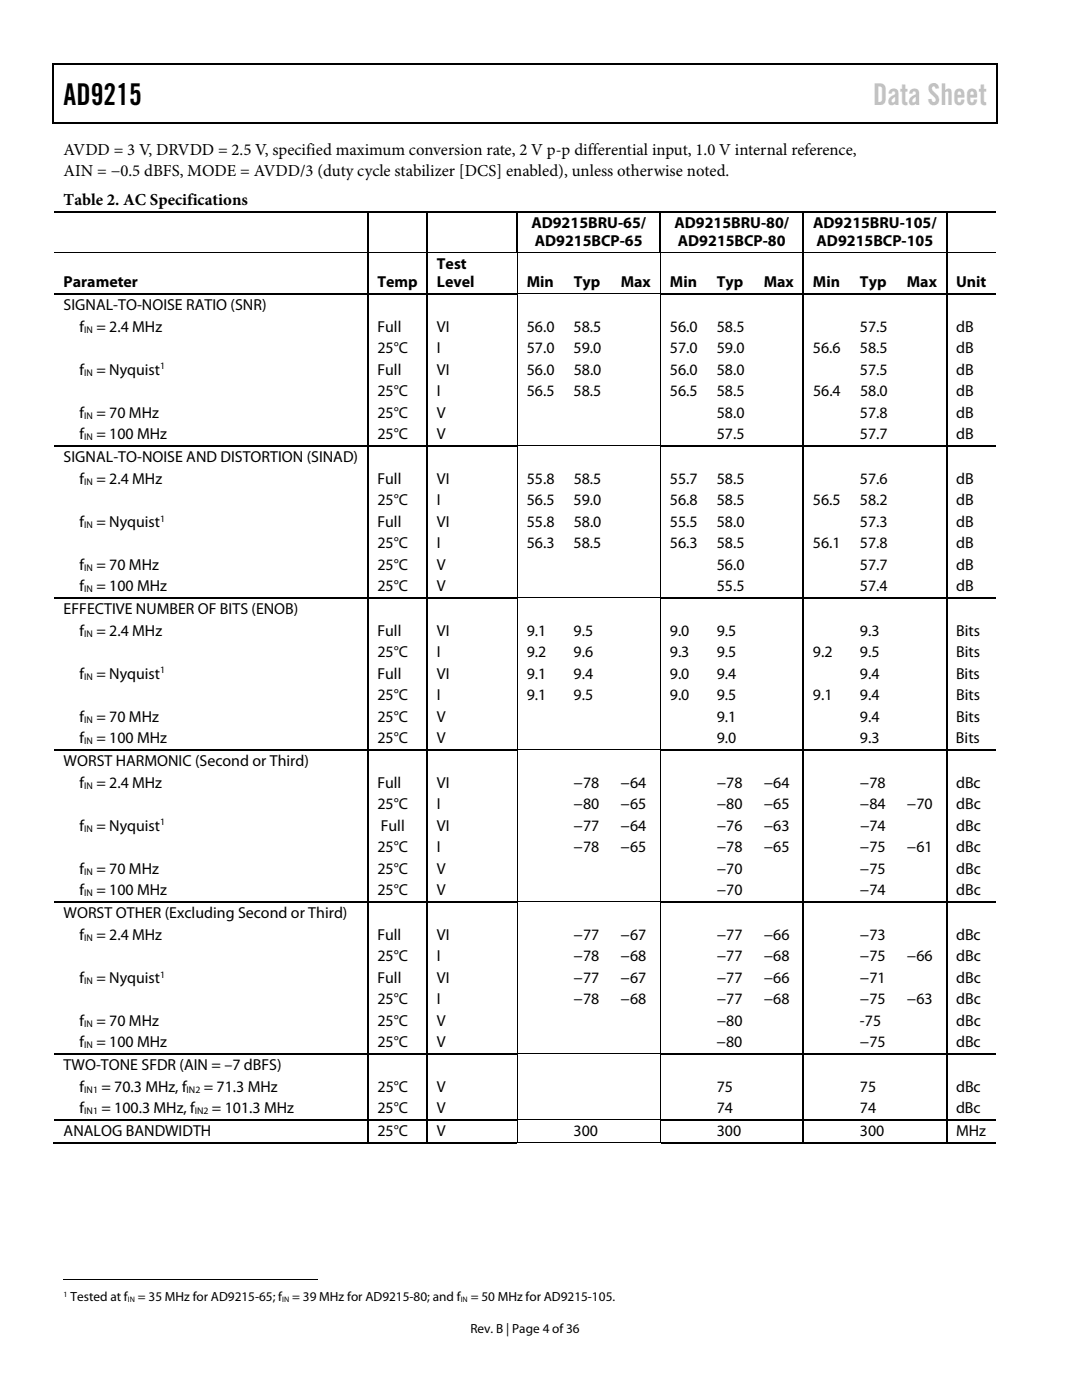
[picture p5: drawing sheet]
<svg xmlns="http://www.w3.org/2000/svg" width="216mm" height="279mm" viewBox="0 0 216 279" stroke-linecap="round" stroke-linejoin="round" font-family="sans-serif">
<defs><g id="words">
<text font-size="6" x="12.7" y="21">AD9215</text>
<text font-size="6" fill="#c0c0c0" x="174.2" y="21">Data Sheet</text>
<g font-size="3.3">
<text x="12.7" y="30.9">AVDD = 3 V, DRVDD = 2.5 V, specified maximum conversion rate, 2 V p-p differential input, 1.0 V internal reference,</text>
<text x="12.7" y="35.2">AIN = −0.5 dBFS, MODE = AVDD/3 (duty cycle stabilizer [DCS] enabled), unless otherwise noted.</text>
<text x="12.7" y="40.9">Table 2. AC Specifications</text>
</g>
<g font-size="3.2">
<text x="106" y="45.6">AD9215BRU-65/</text>
<text x="134.6" y="45.6">AD9215BRU-80/</text>
<text x="162.3" y="45.6">AD9215BRU-105/</text>
<text x="87.2" y="53.7">Test</text>
<text x="106.7" y="49.2">AD9215BCP-65</text>
<text x="135.3" y="49.2">AD9215BCP-80</text>
<text x="162.9" y="49.2">AD9215BCP-105</text>
<text x="12.7" y="57.3">Parameter</text>
<text x="75.3" y="57.3">Temp</text>
<text x="87.2" y="57.3">Level</text>
<text x="105.1" y="57.3">Min</text>
<text x="114.5" y="57.3">Typ</text>
<text x="123.8" y="57.3">Max</text>
<text x="133.7" y="57.3">Min</text>
<text x="143" y="57.3">Typ</text>
<text x="152.4" y="57.3">Max</text>
<text x="162.2" y="57.3">Min</text>
<text x="171.6" y="57.3">Typ</text>
<text x="181" y="57.3">Max</text>
<text x="190.8" y="57.3">Unit</text>
<text x="12.7" y="61.9">SIGNAL-TO-NOISE RATIO (SNR)</text>
<text x="15.9" y="66.2">f</text>
<text x="19.2" y="66.2">= 2.4 MHz</text>
<text x="75.3" y="66.2">Full</text>
<text x="75.3" y="70.5">25°C</text>
<text x="87.2" y="70.5">I</text>
<text x="87.2" y="66.2">VI</text>
<text x="105.1" y="70.5">57.0</text>
<text x="105.1" y="66.2">56.0</text>
<text x="114.5" y="70.5">59.0</text>
<text x="114.5" y="66.2">58.5</text>
<text x="133.7" y="70.5">57.0</text>
<text x="133.7" y="66.2">56.0</text>
<text x="143" y="66.2">58.5</text>
<text x="143" y="70.5">59.0</text>
<text x="162.2" y="70.5">56.6</text>
<text x="171.6" y="66.2">57.5</text>
<text x="171.6" y="70.5">58.5</text>
<text x="190.8" y="66.2">dB</text>
<text x="190.8" y="70.5">dB</text>
<text x="15.9" y="74.8">f</text>
<text x="19.2" y="74.8">= Nyquist</text>
<text x="75.3" y="74.8">Full</text>
<text x="87.2" y="74.8">VI</text>
<text x="105.1" y="74.8">56.0</text>
<text x="114.5" y="74.8">58.0</text>
<text x="133.7" y="74.8">56.0</text>
<text x="143" y="74.8">58.0</text>
<text x="171.6" y="74.8">57.5</text>
<text x="190.8" y="74.8">dB</text>
<text x="15.9" y="83.4">f</text>
<text x="19.2" y="83.4">= 70 MHz</text>
<text x="75.3" y="79.1">25°C</text>
<text x="75.3" y="83.4">25°C</text>
<text x="87.2" y="79.1">I</text>
<text x="87.2" y="83.4">V</text>
<text x="105.1" y="79.1">56.5</text>
<text x="114.5" y="79.1">58.5</text>
<text x="133.7" y="79.1">56.5</text>
<text x="143" y="83.4">58.0</text>
<text x="143" y="79.1">58.5</text>
<text x="162.2" y="79.1">56.4</text>
<text x="171.6" y="83.4">57.8</text>
<text x="171.6" y="79.1">58.0</text>
<text x="190.8" y="83.4">dB</text>
<text x="190.8" y="79.1">dB</text>
<text x="15.9" y="87.7">f</text>
<text x="19.2" y="87.7">= 100 MHz</text>
<text x="75.3" y="87.7">25°C</text>
<text x="87.2" y="87.7">V</text>
<text x="143" y="87.7">57.5</text>
<text x="171.6" y="87.7">57.7</text>
<text x="190.8" y="87.7">dB</text>
<text x="12.7" y="92.2">SIGNAL-TO-NOISE AND DISTORTION (SINAD)</text>
<text x="15.9" y="96.5">f</text>
<text x="19.2" y="96.5">= 2.4 MHz</text>
<text x="75.3" y="96.5">Full</text>
<text x="75.3" y="100.8">25°C</text>
<text x="87.2" y="100.8">I</text>
<text x="87.2" y="96.5">VI</text>
<text x="105.1" y="100.8">56.5</text>
<text x="105.1" y="96.5">55.8</text>
<text x="114.5" y="100.8">59.0</text>
<text x="114.5" y="96.5">58.5</text>
<text x="133.7" y="100.8">56.8</text>
<text x="133.7" y="96.5">55.7</text>
<text x="143" y="96.5">58.5</text>
<text x="143" y="100.8">58.5</text>
<text x="162.2" y="100.8">56.5</text>
<text x="171.6" y="96.5">57.6</text>
<text x="171.6" y="100.8">58.2</text>
<text x="190.8" y="96.5">dB</text>
<text x="190.8" y="100.8">dB</text>
<text x="15.9" y="105.1">f</text>
<text x="19.2" y="105.1">= Nyquist</text>
<text x="75.3" y="105.1">Full</text>
<text x="87.2" y="105.1">VI</text>
<text x="105.1" y="105.1">55.8</text>
<text x="114.5" y="105.1">58.0</text>
<text x="133.7" y="105.1">55.5</text>
<text x="143" y="105.1">58.0</text>
<text x="171.6" y="105.1">57.3</text>
<text x="190.8" y="105.1">dB</text>
<text x="15.9" y="113.7">f</text>
<text x="19.2" y="113.7">= 70 MHz</text>
<text x="75.3" y="109.4">25°C</text>
<text x="75.3" y="113.7">25°C</text>
<text x="87.2" y="109.4">I</text>
<text x="87.2" y="113.7">V</text>
<text x="105.1" y="109.4">56.3</text>
<text x="114.5" y="109.4">58.5</text>
<text x="133.7" y="109.4">56.3</text>
<text x="143" y="109.4">58.5</text>
<text x="143" y="113.7">56.0</text>
<text x="162.2" y="109.4">56.1</text>
<text x="171.6" y="109.4">57.8</text>
<text x="171.6" y="113.7">57.7</text>
<text x="190.8" y="109.4">dB</text>
<text x="190.8" y="113.7">dB</text>
<text x="15.9" y="118">f</text>
<text x="19.2" y="118">= 100 MHz</text>
<text x="75.3" y="118">25°C</text>
<text x="87.2" y="118">V</text>
<text x="143" y="118">55.5</text>
<text x="171.6" y="118">57.4</text>
<text x="190.8" y="118">dB</text>
<text x="12.7" y="122.6">EFFECTIVE NUMBER OF BITS (ENOB)</text>
<text x="15.9" y="126.9">f</text>
<text x="19.2" y="126.9">= 2.4 MHz</text>
<text x="75.3" y="126.9">Full</text>
<text x="75.3" y="131.2">25°C</text>
<text x="87.2" y="131.2">I</text>
<text x="87.2" y="126.9">VI</text>
<text x="105.1" y="131.2">9.2</text>
<text x="105.1" y="126.9">9.1</text>
<text x="114.5" y="131.2">9.6</text>
<text x="114.5" y="126.9">9.5</text>
<text x="133.7" y="131.2">9.3</text>
<text x="133.7" y="126.9">9.0</text>
<text x="143" y="131.2">9.5</text>
<text x="143" y="126.9">9.5</text>
<text x="162.2" y="131.2">9.2</text>
<text x="171.6" y="126.9">9.3</text>
<text x="171.6" y="131.2">9.5</text>
<text x="190.8" y="126.9">Bits</text>
<text x="190.8" y="131.2">Bits</text>
<text x="15.9" y="135.5">f</text>
<text x="19.2" y="135.5">= Nyquist</text>
<text x="75.3" y="135.5">Full</text>
<text x="87.2" y="135.5">VI</text>
<text x="105.1" y="135.5">9.1</text>
<text x="114.5" y="135.5">9.4</text>
<text x="133.7" y="135.5">9.0</text>
<text x="143" y="135.5">9.4</text>
<text x="171.6" y="135.5">9.4</text>
<text x="190.8" y="135.5">Bits</text>
<text x="75.3" y="139.8">25°C</text>
<text x="87.2" y="139.8">I</text>
<text x="105.1" y="139.8">9.1</text>
<text x="114.5" y="139.8">9.5</text>
<text x="133.7" y="139.8">9.0</text>
<text x="143" y="139.8">9.5</text>
<text x="162.2" y="139.8">9.1</text>
<text x="171.6" y="139.8">9.4</text>
<text x="190.8" y="139.8">Bits</text>
<text x="15.9" y="144.1">f</text>
<text x="15.9" y="148.4">f</text>
<text x="19.2" y="148.4">= 100 MHz</text>
<text x="19.2" y="144.1">= 70 MHz</text>
<text x="75.3" y="144.1">25°C</text>
<text x="75.3" y="148.4">25°C</text>
<text x="87.2" y="148.4">V</text>
<text x="87.2" y="144.1">V</text>
<text x="143" y="148.4">9.0</text>
<text x="143" y="144.1">9.1</text>
<text x="171.6" y="148.4">9.3</text>
<text x="171.6" y="144.1">9.4</text>
<text x="190.8" y="148.4">Bits</text>
<text x="190.8" y="144.1">Bits</text>
<text x="12.7" y="152.9">WORST HARMONIC (Second or Third)</text>
<text x="15.9" y="157.2">f</text>
<text x="19.2" y="157.2">= 2.4 MHz</text>
<text x="75.3" y="157.2">Full</text>
<text x="75.3" y="161.5">25°C</text>
<text x="87.2" y="161.5">I</text>
<text x="87.2" y="157.2">VI</text>
<text x="114.5" y="161.5">−80</text>
<text x="114.5" y="157.2">−78</text>
<text x="123.8" y="157.2">−64</text>
<text x="123.8" y="161.5">−65</text>
<text x="143" y="157.2">−78</text>
<text x="143" y="161.5">−80</text>
<text x="152.4" y="157.2">−64</text>
<text x="152.4" y="161.5">−65</text>
<text x="171.6" y="157.2">−78</text>
<text x="171.6" y="161.5">−84</text>
<text x="181" y="161.5">−70</text>
<text x="190.8" y="157.2">dBc</text>
<text x="190.8" y="161.5">dBc</text>
<text x="15.9" y="165.8">f</text>
<text x="19.2" y="165.8">= Nyquist</text>
<text x="76" y="165.8">Full</text>
<text x="87.2" y="165.8">VI</text>
<text x="114.5" y="165.8">−77</text>
<text x="123.8" y="165.8">−64</text>
<text x="143" y="165.8">−76</text>
<text x="152.4" y="165.8">−63</text>
<text x="171.6" y="165.8">−74</text>
<text x="190.8" y="165.8">dBc</text>
<text x="75.3" y="170.1">25°C</text>
<text x="87.2" y="170.1">I</text>
<text x="114.5" y="170.1">−78</text>
<text x="123.8" y="170.1">−65</text>
<text x="143" y="170.1">−78</text>
<text x="152.4" y="170.1">−65</text>
<text x="171.6" y="170.1">−75</text>
<text x="181" y="170.1">−61</text>
<text x="190.8" y="170.1">dBc</text>
<text x="15.9" y="174.4">f</text>
<text x="15.9" y="178.7">f</text>
<text x="19.2" y="174.4">= 70 MHz</text>
<text x="19.2" y="178.7">= 100 MHz</text>
<text x="75.3" y="178.7">25°C</text>
<text x="75.3" y="174.4">25°C</text>
<text x="87.2" y="178.7">V</text>
<text x="87.2" y="174.4">V</text>
<text x="143" y="178.7">−70</text>
<text x="143" y="174.4">−70</text>
<text x="171.6" y="178.7">−74</text>
<text x="171.6" y="174.4">−75</text>
<text x="190.8" y="178.7">dBc</text>
<text x="190.8" y="174.4">dBc</text>
<text x="12.7" y="183.3">WORST OTHER (Excluding Second or Third)</text>
<text x="15.9" y="187.6">f</text>
<text x="19.2" y="187.6">= 2.4 MHz</text>
<text x="75.3" y="187.6">Full</text>
<text x="75.3" y="191.9">25°C</text>
<text x="87.2" y="191.9">I</text>
<text x="87.2" y="187.6">VI</text>
<text x="114.5" y="187.6">−77</text>
<text x="114.5" y="191.9">−78</text>
<text x="123.8" y="187.6">−67</text>
<text x="123.8" y="191.9">−68</text>
<text x="143" y="187.6">−77</text>
<text x="143" y="191.9">−77</text>
<text x="152.4" y="187.6">−66</text>
<text x="152.4" y="191.9">−68</text>
<text x="171.6" y="187.6">−73</text>
<text x="171.6" y="191.9">−75</text>
<text x="181" y="191.9">−66</text>
<text x="190.8" y="187.6">dBc</text>
<text x="190.8" y="191.9">dBc</text>
<text x="15.9" y="196.2">f</text>
<text x="19.2" y="196.2">= Nyquist</text>
<text x="75.3" y="196.2">Full</text>
<text x="87.2" y="196.2">VI</text>
<text x="114.5" y="196.2">−77</text>
<text x="123.8" y="196.2">−67</text>
<text x="143" y="196.2">−77</text>
<text x="152.4" y="196.2">−66</text>
<text x="171.6" y="196.2">−71</text>
<text x="190.8" y="196.2">dBc</text>
<text x="75.3" y="200.4">25°C</text>
<text x="87.2" y="200.4">I</text>
<text x="114.5" y="200.4">−78</text>
<text x="123.8" y="200.4">−68</text>
<text x="143" y="200.4">−77</text>
<text x="152.4" y="200.4">−68</text>
<text x="171.6" y="200.4">−75</text>
<text x="181" y="200.4">−63</text>
<text x="190.8" y="200.4">dBc</text>
<text x="15.9" y="204.7">f</text>
<text x="15.9" y="209">f</text>
<text x="19.2" y="209">= 100 MHz</text>
<text x="19.2" y="204.7">= 70 MHz</text>
<text x="75.3" y="209">25°C</text>
<text x="75.3" y="204.7">25°C</text>
<text x="87.2" y="209">V</text>
<text x="87.2" y="204.7">V</text>
<text x="143" y="209">−80</text>
<text x="143" y="204.7">−80</text>
<text x="171.6" y="209">−75</text>
<text x="171.6" y="204.7">-75</text>
<text x="190.8" y="209">dBc</text>
<text x="190.8" y="204.7">dBc</text>
<text x="12.7" y="213.6">TWO-TONE SFDR (AIN = –7 dBFS)</text>
<text x="15.9" y="217.9">f</text>
<text x="20.2" y="217.9">= 70.3 MHz, f</text>
<text x="40.7" y="217.9">= 71.3 MHz</text>
<text x="75.3" y="217.9">25°C</text>
<text x="87.2" y="217.9">V</text>
<text x="143" y="217.9">75</text>
<text x="171.6" y="217.9">75</text>
<text x="190.8" y="217.9">dBc</text>
<text x="12.7" y="226.8">ANALOG BANDWIDTH</text>
<text x="15.9" y="222.2">f</text>
<text x="20.2" y="222.2">= 100.3 MHz, f</text>
<text x="42.3" y="222.2">= 101.3 MHz</text>
<text x="75.3" y="226.8">25°C</text>
<text x="75.3" y="222.2">25°C</text>
<text x="87.2" y="226.8">V</text>
<text x="87.2" y="222.2">V</text>
<text x="114.5" y="226.8">300</text>
<text x="143" y="222.2">74</text>
<text x="143" y="226.8">300</text>
<text x="171.6" y="222.2">74</text>
<text x="171.6" y="226.8">300</text>
<text x="190.8" y="222.2">dBc</text>
<text x="190.8" y="226.8">MHz</text>
</g>
<g font-size="2.6">
<text x="14.1" y="259.7">Tested at f</text>
<text x="27.5" y="259.7">= 35 MHz for AD9215-65; f</text>
<text x="58.3" y="259.7">= 39 MHz for AD9215-80; and f</text>
<text x="93.9" y="259.7">= 50 MHz for AD9215-105.</text>
<text x="93.9" y="266">Rev. B | Page 4 of 36</text>
</g>
<g font-size="1.9">
<text x="16.8" y="66.4">IN</text>
<text x="16.8" y="75">IN</text>
<text x="32" y="73.7">1</text>
<text x="16.8" y="83.5">IN</text>
<text x="16.8" y="87.8">IN</text>
<text x="16.8" y="96.7">IN</text>
<text x="16.8" y="105.3">IN</text>
<text x="32" y="104.1">1</text>
<text x="16.8" y="113.9">IN</text>
<text x="16.8" y="118.2">IN</text>
<text x="16.8" y="127">IN</text>
<text x="16.8" y="135.6">IN</text>
<text x="32" y="134.4">1</text>
<text x="16.8" y="144.2">IN</text>
<text x="16.8" y="148.5">IN</text>
<text x="16.8" y="157.4">IN</text>
<text x="16.8" y="166">IN</text>
<text x="32" y="164.7">1</text>
<text x="16.8" y="174.6">IN</text>
<text x="16.8" y="178.9">IN</text>
<text x="16.8" y="187.7">IN</text>
<text x="16.8" y="196.3">IN</text>
<text x="32" y="195.1">1</text>
<text x="16.8" y="204.9">IN</text>
<text x="16.8" y="209.2">IN</text>
<text x="16.8" y="218.1">IN1</text>
<text x="37.2" y="218.1">IN2</text>
<text x="16.8" y="222.4">IN1</text>
<text x="38.9" y="222.4">IN2</text>
</g>
<g font-size="1.6">
<text x="12.7" y="258.8">1</text>
<text x="25.5" y="259.9">IN</text>
<text x="56.3" y="259.9">IN</text>
<text x="91.9" y="259.9">IN</text>
</g>
</g></defs>
<g fill="#000">
<path d="M10.5 12.7h.3v1h-.3zM198.8 12.7h.2v1h-.2zM198.8 12.7h.2v.3h-.2zM198.8 24.4h.2v.3h-.2zM73.3 42.1h.2v.3h-.2zM73.3 58.5h.2v.3h-.2zM85.2 42.1h.2v.3h-.2zM85.2 58.5h.2v.3h-.2zM103.1 42.1h.2v.3h-.2zM103.1 58.5h.2v.3h-.2zM131.6 42.1h.3v.3h-.3zM131.7 58.5h.1v.3h-.1z"/>
<path d="M160.2 42.1h.2v.3h-.2zM160.2 58.5h.2v.3h-.2zM188.7 42.1h.3v.3h-.3zM188.7 58.5h.3v.3h-.3zM73.3 88.9h.2v.2h-.2zM85.2 88.9h.2v.2h-.2zM103.1 88.9h.2v.2h-.2zM131.7 88.9h.1v.2h-.1zM160.2 88.9h.2v.2h-.2zM188.7 88.9h.3v.2h-.3zM73.3 119.2h.2v.3h-.2zM85.2 119.2h.2v.3h-.2z"/>
<path d="M103.1 119.2h.2v.3h-.2zM131.7 119.2h.1v.3h-.1zM160.2 119.2h.2v.3h-.2zM188.7 119.2h.3v.3h-.3zM73.3 149.5h.2v.3h-.2zM85.2 149.5h.2v.3h-.2zM103.1 149.5h.2v.3h-.2zM131.7 149.5h.1v.3h-.1zM160.2 149.5h.2v.3h-.2zM188.7 149.5h.3v.3h-.3zM73.3 179.9h.2v.2h-.2zM85.2 179.9h.2v.2h-.2z"/>
<path d="M103.1 179.9h.2v.2h-.2zM131.7 179.9h.1v.2h-.1zM160.2 179.9h.2v.2h-.2zM188.7 179.9h.3v.2h-.3zM73.3 210.2h.2v.3h-.2zM85.2 210.2h.2v.3h-.2zM103.1 210.2h.2v.3h-.2zM131.7 210.2h.1v.3h-.1zM160.2 210.2h.2v.3h-.2zM188.7 210.2h.3v.3h-.3zM73.3 223.4h.2v.2h-.2zM85.2 223.4h.2v.2h-.2z"/>
<path d="M103.1 223.4h.2v.2h-.2zM131.7 223.4h.1v.2h-.1zM131.7 227.9h.1v.2h-.1zM160.2 223.4h.2v.2h-.2zM188.7 223.4h.3v.2h-.3z"/>
</g>
<g fill="none" stroke="#000" stroke-width=".25">
<path d="M10.5 12.8h188.3M10.7 13.7v11M198.9 13.7v11M10.5 24.5h188.3M10.8 42.2h62.5M10.8 58.7h62.5M73.4 42.4v8M73.4 50.5v8M73.4 58.8v30.1M73.5 42.2h11.7M73.5 58.7h11.7M85.3 42.4v8"/>
<path d="M85.3 50.5v8M85.3 58.8v30.1M85.4 42.2h17.7M85.4 58.7h17.7M103.2 42.4v8M103.3 42.2h28.3M131.8 42.4v8M131.8 58.7h28.4M131.9 42.2h28.3M160.3 42.4v8M160.3 50.5v8M160.3 58.8v30.1"/>
<path d="M160.4 42.2h28.3M160.4 58.7h28.3M188.9 42.4v8M188.9 50.5v8M188.9 58.8v30.1M189 42.2h9.8M189 58.7h9.8M10.8 89h62.5M73.4 89.1v30.1M73.5 89h11.7M85.3 89.1v30.1M85.4 89h17.7"/>
<path d="M131.8 89h28.4M160.3 89.1v30.1M160.4 89h28.3M188.9 89.1v30.1M189 89h9.8M10.8 119.3h62.5M73.4 119.5v30M73.5 119.3h11.7M85.3 119.5v30M85.4 119.3h17.7M131.8 119.3h28.4M160.3 119.5v30"/>
<path d="M160.4 119.3h28.3M188.9 119.5v30M189 119.3h9.8M10.8 149.7h62.5M73.4 149.8v30.1M73.5 149.7h11.7M85.3 149.8v30.1M85.4 149.7h17.7M131.8 149.7h28.4M160.3 149.8v30.1M160.4 149.7h28.3M188.9 149.8v30.1"/>
<path d="M189 149.7h9.8M10.8 180h62.5M73.4 180.1v30.1M73.5 180h11.7M85.3 180.1v30.1M85.4 180h17.7M131.8 180h28.4M160.3 180.1v30.1M160.4 180h28.3M188.9 180.1v30.1M189 180h9.8M10.8 210.4h62.5"/>
<path d="M73.4 210.5v12.9M73.5 210.4h11.7M85.3 210.5v12.9M85.4 210.4h17.7M131.8 210.4h28.4M160.3 210.5v12.9M160.4 210.4h28.3M188.9 210.5v12.9M189 210.4h9.8M10.5 228.1h62.8M10.8 223.5h62.5M73.4 223.6v4.6"/>
<path d="M73.5 223.5h11.7M73.5 228.1h11.7M85.3 223.6v4.6M85.4 223.5h17.7M85.4 228.1h17.7M131.8 223.5h28.4M131.8 228.1h28.4M160.3 223.6v4.6M160.4 223.5h28.3M160.4 228.1h28.3M188.9 223.6v4.6M189 223.5h9.8"/>
<path d="M189 228.1h9.8"/>
</g>
<g fill="none" stroke="#000" stroke-width=".2">
<path d="M10.8 50.4h188M103.2 50.5v8M103.2 58.8v30.1M103.3 58.6h28.4M131.8 50.5v8M131.8 58.8v30.1M103.2 89.1v30.1M103.3 88.9h28.4M131.8 89.1v30.1M103.2 119.5v30M103.3 119.3h28.4M131.8 119.5v30"/>
<path d="M103.2 149.8v30.1M103.3 149.6h28.4M131.8 149.8v30.1M103.3 180h28.4M103.2 180.1v30.1M131.8 180.1v30.1M103.2 210.5v12.9M103.3 210.3h28.4M131.8 210.5v12.9M103.1 228h28.6M103.2 223.6v4.5M103.3 223.5h28.4"/>
<path d="M131.8 223.6v4.5M12.7 255.4h50.8"/>
</g>
<use href="#words"/>
</svg>
